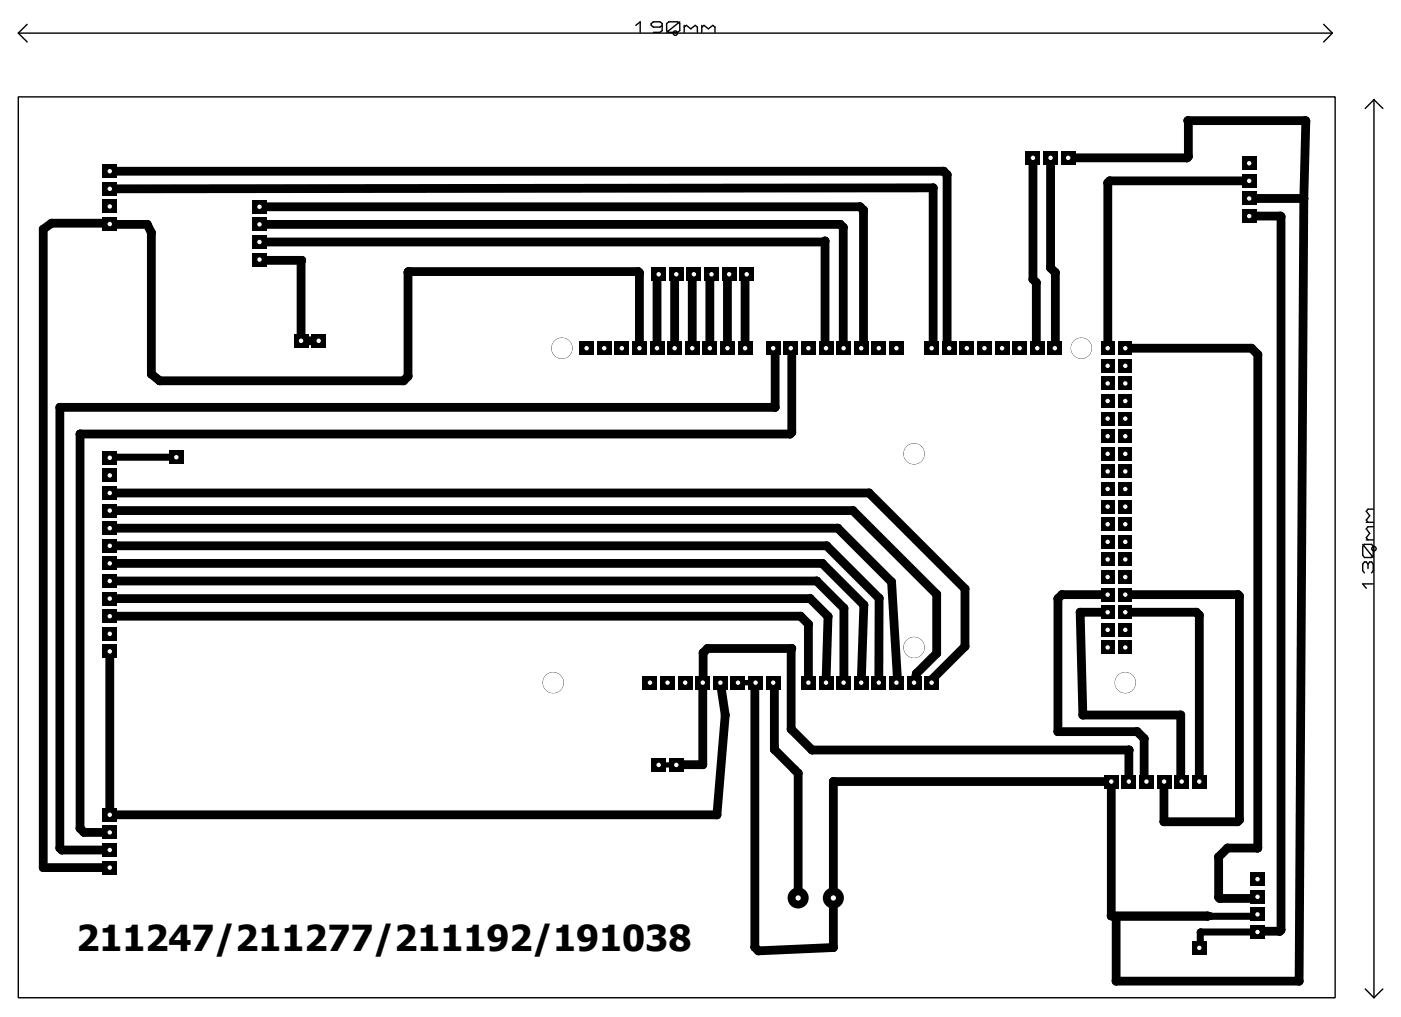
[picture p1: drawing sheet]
<svg xmlns="http://www.w3.org/2000/svg" width="202mm" height="147mm" viewBox="0 0 202 147" stroke-linecap="round" stroke-linejoin="round" font-family="sans-serif">
<defs><g id="words">
<text font-size="6.3" x="11" y="137.2">211247/211277/211192/191038</text>
</g></defs>
<path d="M106.5 98.5h2.5M95 110.4h2.6" fill="none" stroke="#000" stroke-width=".76"/>
<g fill="none" stroke="#000" stroke-width="1.3">
<path d="M15.8 24.7h120.3l.5 .5v24.7l.4 .3M15.8 27.2l118.8-.1v22.9l-.2 .2M37.4 29.8h86.7l.5 .5v19.6l-.3 .3M37.4 32.4h83.8l.5 .4v17.4M37.4 34.9h81.5l.1-.1v15.3l.2 .1M37.4 37.5l.2 .1h5.9l-.1 .1v11.5h2.6M95 39.6l-.2 .2v10.4M97.6 39.6l-.3 .2v10.4M100.1 39.6l-.2 .2v10.4M102.7 39.6l-.3 .2v10.4M105.2 39.6l-.2 .2v10.4M107.7 39.6l-.2 .2v10.4"/>
<path d="M149 22.8v17.5l.5 .5v9.3l.2 .1M151.6 22.8v15.8l.7 .7-.1 10.9M154.1 22.8h17.2l.2-.2-.1-5.2h16.9l-.2 11.2M180.2 26.1h-20.1l-.3 .3v23.8M180.2 31.2h4.5l.1 .1v102.9l-.2 .2h-3l-.2 .1M180.2 28.6h7.9M188.1 28.6l-.7 113h-26.4v-9.4h13.2M92.3 50.2v-10.8l-.2-.2h-33.2v.1v15l-.7 .6h-35.2l-1.2-.9v-20.4l-.6-1.2h-5.3l-.2-.2h-8.3l-1.2 .9v92.1h9.6M111.6 50.2l.2 .3v8.3h-103.2v63.6l.3 .3h6.9M114.1 50.2l.1 .2v12l-.2 .2h-102.5v56.9l.6 .6h3.7M159.8 50.2h.1M162.4 50.2h18.2l.9 1v71.1l-4.4 .1-1.3 1.2v5.9l.2 .1h5.2l.2-.2"/>
<path d="M15.8 73.7h107.3l12 12.1v8.5l-2.9 2.9-.3 1.3M15.8 71.1h109.6l13.8 13.9v8.3l-4.8 4.8v.4M15.8 78.8h103.5l7.5 7.5v12.2M15.8 76.2h105.1l7.7 7.8 .9 14.7-.2-.2M15.8 83.8h102l4 4-.1 10.7M15.8 94v23.6h87.6l1.2-14.4-.7-4.7M15.8 88.9h99.7l1.1 1.2v8.4M15.8 81.3h102.8l6 6-.3 11.2M15.8 86.4h101.1l2.6 2.6-.3 9.5M109 98.5l-.1 .1v38.1l.5 .5 10.8-.5v-23.9h40.1v19.3M111.6 98.5l.1 .2v9.4l3.5 3.5v18M159.8 85.8h-6.6l-.6 .6v19.2h11.5l1 1v5.8l.3 .4"/>
<path d="M159.8 88.3h-4l.4 14.9h14.2v9.4l.1 .2M162.4 85.8h16.2l.2 .2v32.3l-.3 .3h-10.6v-5.8M162.4 88.3h10.2l.4 .5v24M97.6 110.4l3.8-.1v-16.1l.7-.6h12.1l-.1 .1v11.5l3.1 3h45.7v4.6M168 112.8h-.1M160.3 132.2h13.9M160.3 132.1v.1"/>
</g>
<g fill="#000">
<circle cx="171.4" cy="17.4" r=".63"/>
<circle cx="171.5" cy="17.5" r=".63"/>
<circle cx="188.3" cy="17.4" r=".63"/>
<circle cx="188.4" cy="17.5" r=".63"/>
<circle cx="6.2" cy="33.1" r=".63"/>
<circle cx="7.4" cy="32.2" r=".63"/>
<circle cx="15.7" cy="32.2" r=".63"/>
<circle cx="15.9" cy="32.4" r=".63"/>
<circle cx="21.2" cy="32.4" r=".63"/>
<circle cx="21.8" cy="33.6" r=".63"/>
<circle cx="37.6" cy="37.6" r=".63"/>
<circle cx="43.4" cy="37.7" r=".63"/>
<circle cx="43.5" cy="37.6" r=".63"/>
<circle cx="58.9" cy="39.3" r=".63"/>
<circle cx="58.9" cy="39.2" r=".63"/>
<circle cx="92.1" cy="39.2" r=".63"/>
<circle cx="92.3" cy="39.4" r=".63"/>
<circle cx="94.8" cy="39.8" r=".63"/>
<circle cx="97.3" cy="39.8" r=".63"/>
<circle cx="99.9" cy="39.8" r=".63"/>
<circle cx="102.4" cy="39.8" r=".63"/>
<circle cx="105" cy="39.8" r=".63"/>
<circle cx="107.5" cy="39.8" r=".63"/>
<circle cx="118.9" cy="34.9" r=".63"/>
<circle cx="119" cy="34.8" r=".63"/>
<circle cx="121.2" cy="32.4" r=".63"/>
<circle cx="121.7" cy="32.8" r=".63"/>
<circle cx="124.1" cy="29.8" r=".63"/>
<circle cx="124.6" cy="30.3" r=".63"/>
<circle cx="134.6" cy="27.1" r=".63"/>
<circle cx="136.1" cy="24.7" r=".63"/>
<circle cx="136.6" cy="25.2" r=".63"/>
<circle cx="151.6" cy="38.7" r=".63"/>
<circle cx="152.3" cy="39.3" r=".63"/>
<circle cx="159.8" cy="26.4" r=".63"/>
<circle cx="160.1" cy="26.1" r=".63"/>
<circle cx="171.3" cy="22.8" r=".63"/>
<circle cx="171.5" cy="22.6" r=".63"/>
<circle cx="184.7" cy="31.2" r=".63"/>
<circle cx="184.8" cy="31.3" r=".63"/>
<circle cx="188.1" cy="28.6" r=".63"/>
<circle cx="8.6" cy="58.8" r=".63"/>
<circle cx="21.8" cy="54" r=".63"/>
<circle cx="23" cy="55" r=".63"/>
<circle cx="58.2" cy="55" r=".63"/>
<circle cx="58.9" cy="54.3" r=".63"/>
<circle cx="111.8" cy="50.5" r=".63"/>
<circle cx="111.8" cy="58.8" r=".63"/>
<circle cx="114.2" cy="50.4" r=".63"/>
<circle cx="119" cy="50.1" r=".63"/>
<circle cx="121.7" cy="50.2" r=".63"/>
<circle cx="124.6" cy="49.9" r=".63"/>
<circle cx="134.6" cy="50" r=".63"/>
<circle cx="136.6" cy="49.9" r=".63"/>
<circle cx="149" cy="40.3" r=".63"/>
<circle cx="149.5" cy="40.8" r=".63"/>
<circle cx="149.5" cy="50.1" r=".63"/>
<circle cx="152.3" cy="50.2" r=".63"/>
<circle cx="159.8" cy="50.2" r=".63"/>
<circle cx="180.6" cy="50.3" r=".63"/>
<circle cx="181.5" cy="51.2" r=".63"/>
<circle cx="11.5" cy="62.6" r=".63"/>
<circle cx="16.5" cy="66" r=".51"/>
<circle cx="16.6" cy="66" r=".51"/>
<circle cx="114" cy="62.6" r=".63"/>
<circle cx="114.2" cy="62.4" r=".63"/>
<circle cx="119.3" cy="78.8" r=".63"/>
<circle cx="120.9" cy="76.2" r=".63"/>
<circle cx="123.1" cy="73.7" r=".63"/>
<circle cx="125.4" cy="71.1" r=".63"/>
<circle cx="101.4" cy="98.5" r=".63"/>
<circle cx="101.4" cy="94.2" r=".63"/>
<circle cx="102.1" cy="93.6" r=".63"/>
<circle cx="108.9" cy="98.6" r=".63"/>
<circle cx="111.7" cy="98.7" r=".63"/>
<circle cx="114.1" cy="93.7" r=".63"/>
<circle cx="114.2" cy="93.6" r=".63"/>
<circle cx="115.5" cy="88.9" r=".63"/>
<circle cx="116.6" cy="90.1" r=".63"/>
<circle cx="116.9" cy="86.4" r=".63"/>
<circle cx="117.8" cy="83.8" r=".63"/>
<circle cx="118.6" cy="81.3" r=".63"/>
<circle cx="119.5" cy="89" r=".63"/>
<circle cx="121.8" cy="87.8" r=".63"/>
<circle cx="121.8" cy="98.5" r=".63"/>
<circle cx="124.6" cy="87.3" r=".63"/>
<circle cx="126.8" cy="86.3" r=".63"/>
<circle cx="128.6" cy="84" r=".63"/>
<circle cx="129.5" cy="98.7" r=".63"/>
<circle cx="132.2" cy="97.2" r=".63"/>
<circle cx="134.4" cy="98.1" r=".63"/>
<circle cx="135.1" cy="85.8" r=".63"/>
<circle cx="135.1" cy="94.3" r=".63"/>
<circle cx="139.2" cy="85" r=".63"/>
<circle cx="139.2" cy="93.3" r=".63"/>
<circle cx="152.6" cy="86.4" r=".63"/>
<circle cx="153.2" cy="85.8" r=".63"/>
<circle cx="155.8" cy="88.4" r=".63"/>
<circle cx="172.6" cy="88.4" r=".63"/>
<circle cx="173" cy="88.8" r=".63"/>
<circle cx="178.6" cy="85.8" r=".63"/>
<circle cx="178.8" cy="86" r=".63"/>
<circle cx="11.5" cy="119.5" r=".63"/>
<circle cx="97.6" cy="110.4" r=".63"/>
<circle cx="101.4" cy="110.4" r=".63"/>
<circle cx="103.4" cy="117.6" r=".63"/>
<circle cx="104.6" cy="103.2" r=".63"/>
<circle cx="111.7" cy="107.6" r=".63"/>
<circle cx="111.7" cy="108.2" r=".63"/>
<circle cx="114.1" cy="105.2" r=".63"/>
<circle cx="114.7" cy="111.1" r=".63"/>
<circle cx="115.2" cy="111.6" r=".63"/>
<circle cx="117.2" cy="108.2" r=".63"/>
<circle cx="120.2" cy="112.8" r=".63"/>
<circle cx="152.6" cy="105.6" r=".63"/>
<circle cx="156.2" cy="103.2" r=".63"/>
<circle cx="162.9" cy="108.3" r=".63"/>
<circle cx="162.9" cy="108.2" r=".63"/>
<circle cx="164.1" cy="105.6" r=".63"/>
<circle cx="165.1" cy="112.4" r=".63"/>
<circle cx="165.1" cy="106.6" r=".63"/>
<circle cx="167.9" cy="118.6" r=".63"/>
<circle cx="167.9" cy="112.8" r=".63"/>
<circle cx="170.4" cy="103.2" r=".63"/>
<circle cx="170.4" cy="112.6" r=".63"/>
<circle cx="178.5" cy="118.6" r=".63"/>
<circle cx="178.8" cy="118.3" r=".63"/>
<circle cx="6.2" cy="125.2" r=".63"/>
<circle cx="8.6" cy="122.4" r=".63"/>
<circle cx="8.9" cy="122.7" r=".63"/>
<circle cx="12.1" cy="120.1" r=".63"/>
<circle cx="108.9" cy="136.7" r=".63"/>
<circle cx="109.4" cy="137.2" r=".63"/>
<circle cx="120.2" cy="136.7" r=".63"/>
<circle cx="160.3" cy="132.2" r=".63"/>
<circle cx="161" cy="132.2" r=".63"/>
<circle cx="173.2" cy="134.5" r=".51"/>
<circle cx="173.2" cy="136.6" r=".51"/>
<circle cx="174.2" cy="132.2" r=".51"/>
<circle cx="174.2" cy="132.2" r=".63"/>
<circle cx="174.2" cy="132.2" r=".12"/>
<circle cx="174.6" cy="132.2" r=".12"/>
<circle cx="174.6" cy="132.2" r=".51"/>
<circle cx="174.7" cy="132.2" r=".51"/>
<circle cx="174.7" cy="132.2" r=".12"/>
<circle cx="175.8" cy="123.7" r=".63"/>
<circle cx="175.8" cy="129.5" r=".63"/>
<circle cx="176" cy="129.7" r=".63"/>
<circle cx="177.1" cy="122.4" r=".63"/>
<circle cx="181.2" cy="132.2" r=".51"/>
<circle cx="181.2" cy="132.2" r=".12"/>
<circle cx="181.2" cy="129.7" r=".63"/>
<circle cx="181.4" cy="122.4" r=".63"/>
<circle cx="181.5" cy="122.3" r=".63"/>
<circle cx="181.6" cy="134.4" r=".63"/>
<circle cx="181.8" cy="132.2" r=".12"/>
<circle cx="182.1" cy="132" r=".12"/>
<circle cx="184.6" cy="134.4" r=".63"/>
<circle cx="184.8" cy="134.2" r=".63"/>
<circle cx="161" cy="141.6" r=".63"/>
<circle cx="187.4" cy="141.6" r=".63"/>
</g>
<path d="M174.2 132.2h.4M174.7 132.2h-.1M181.4 131.9l.7 .1-.3 .2h-.6z" fill="none" stroke="#000" stroke-width=".25"/>
<path d="M16.5 66h.1M16.5 66l-.7 .1M16.6 66h8.8M174.2 132.2h.5M174.6 132.2h6.6M181.4 134.5h-8.2v2.1l-.2 .2" fill="none" stroke="#000" stroke-width="1"/>
<path d="M158.9 49.3h1.9v1.9h-1.9z" fill="#000"/>
<circle cx="159.8" cy="50.2" r=".32" fill="#fff"/>
<path d="M161.4 49.3h1.9v1.9h-1.9z" fill="#000"/>
<circle cx="162.4" cy="50.2" r=".32" fill="#fff"/>
<path d="M158.9 51.8h1.9v1.9h-1.9z" fill="#000"/>
<circle cx="159.8" cy="52.8" r=".32" fill="#fff"/>
<path d="M161.4 51.8h1.9v1.9h-1.9z" fill="#000"/>
<circle cx="162.4" cy="52.8" r=".32" fill="#fff"/>
<path d="M158.9 54.4h1.9v1.9h-1.9z" fill="#000"/>
<circle cx="159.8" cy="55.3" r=".32" fill="#fff"/>
<path d="M161.4 54.4h1.9v1.9h-1.9z" fill="#000"/>
<circle cx="162.4" cy="55.3" r=".32" fill="#fff"/>
<path d="M158.9 56.9h1.9v1.9h-1.9z" fill="#000"/>
<circle cx="159.8" cy="57.9" r=".32" fill="#fff"/>
<path d="M161.4 56.9h1.9v1.9h-1.9z" fill="#000"/>
<circle cx="162.4" cy="57.9" r=".32" fill="#fff"/>
<path d="M158.9 59.5h1.9v1.9h-1.9z" fill="#000"/>
<circle cx="159.8" cy="60.4" r=".32" fill="#fff"/>
<path d="M161.4 59.5h1.9v1.9h-1.9z" fill="#000"/>
<circle cx="162.4" cy="60.4" r=".32" fill="#fff"/>
<path d="M158.9 62h1.9v1.9h-1.9z" fill="#000"/>
<circle cx="159.8" cy="62.9" r=".32" fill="#fff"/>
<path d="M161.4 62h1.9v1.9h-1.9z" fill="#000"/>
<circle cx="162.4" cy="62.9" r=".32" fill="#fff"/>
<path d="M158.9 64.5h1.9v1.9h-1.9z" fill="#000"/>
<circle cx="159.8" cy="65.5" r=".32" fill="#fff"/>
<path d="M161.4 64.5h1.9v1.9h-1.9z" fill="#000"/>
<circle cx="162.4" cy="65.5" r=".32" fill="#fff"/>
<path d="M158.9 67.1h1.9v1.9h-1.9z" fill="#000"/>
<circle cx="159.8" cy="68" r=".32" fill="#fff"/>
<path d="M161.4 67.1h1.9v1.9h-1.9z" fill="#000"/>
<circle cx="162.4" cy="68" r=".32" fill="#fff"/>
<path d="M158.9 69.6h1.9v1.9h-1.9z" fill="#000"/>
<circle cx="159.8" cy="70.6" r=".32" fill="#fff"/>
<path d="M161.4 69.6h1.9v1.9h-1.9z" fill="#000"/>
<circle cx="162.4" cy="70.6" r=".32" fill="#fff"/>
<path d="M158.9 72.2h1.9v1.9h-1.9z" fill="#000"/>
<circle cx="159.8" cy="73.1" r=".32" fill="#fff"/>
<path d="M161.4 72.2h1.9v1.9h-1.9z" fill="#000"/>
<circle cx="162.4" cy="73.1" r=".32" fill="#fff"/>
<path d="M158.9 74.7h1.9v1.9h-1.9z" fill="#000"/>
<circle cx="159.8" cy="75.6" r=".32" fill="#fff"/>
<path d="M161.4 74.7h1.9v1.9h-1.9z" fill="#000"/>
<circle cx="162.4" cy="75.6" r=".32" fill="#fff"/>
<path d="M158.9 77.2h1.9v1.9h-1.9z" fill="#000"/>
<circle cx="159.8" cy="78.2" r=".32" fill="#fff"/>
<path d="M161.4 77.2h1.9v1.9h-1.9z" fill="#000"/>
<circle cx="162.4" cy="78.2" r=".32" fill="#fff"/>
<path d="M158.9 79.8h1.9v1.9h-1.9z" fill="#000"/>
<circle cx="159.8" cy="80.7" r=".32" fill="#fff"/>
<path d="M161.4 79.8h1.9v1.9h-1.9z" fill="#000"/>
<circle cx="162.4" cy="80.7" r=".32" fill="#fff"/>
<path d="M158.9 82.3h1.9v1.9h-1.9z" fill="#000"/>
<circle cx="159.8" cy="83.3" r=".32" fill="#fff"/>
<path d="M161.4 82.3h1.9v1.9h-1.9z" fill="#000"/>
<circle cx="162.4" cy="83.3" r=".32" fill="#fff"/>
<path d="M158.9 84.9h1.9v1.9h-1.9z" fill="#000"/>
<circle cx="159.8" cy="85.8" r=".32" fill="#fff"/>
<path d="M161.4 84.9h1.9v1.9h-1.9z" fill="#000"/>
<circle cx="162.4" cy="85.8" r=".32" fill="#fff"/>
<path d="M158.9 87.4h1.9v1.9h-1.9z" fill="#000"/>
<circle cx="159.8" cy="88.3" r=".32" fill="#fff"/>
<path d="M161.4 87.4h1.9v1.9h-1.9z" fill="#000"/>
<circle cx="162.4" cy="88.3" r=".32" fill="#fff"/>
<path d="M158.9 89.9h1.9v1.9h-1.9z" fill="#000"/>
<circle cx="159.8" cy="90.9" r=".32" fill="#fff"/>
<path d="M161.4 89.9h1.9v1.9h-1.9z" fill="#000"/>
<circle cx="162.4" cy="90.9" r=".32" fill="#fff"/>
<path d="M158.9 92.5h1.9v1.9h-1.9z" fill="#000"/>
<circle cx="159.8" cy="93.4" r=".32" fill="#fff"/>
<path d="M161.4 92.5h1.9v1.9h-1.9z" fill="#000"/>
<circle cx="162.4" cy="93.4" r=".32" fill="#fff"/>
<path d="M115.6 97.5h2v2h-2z" fill="#000"/>
<circle cx="116.6" cy="98.5" r=".32" fill="#fff"/>
<path d="M118.2 97.5h2v2h-2z" fill="#000"/>
<circle cx="119.2" cy="98.5" r=".32" fill="#fff"/>
<path d="M120.7 97.5h2v2h-2z" fill="#000"/>
<circle cx="121.7" cy="98.5" r=".32" fill="#fff"/>
<path d="M123.2 97.5h2.1v2h-2.1z" fill="#000"/>
<circle cx="124.3" cy="98.5" r=".32" fill="#fff"/>
<path d="M125.8 97.5h2v2h-2z" fill="#000"/>
<circle cx="126.8" cy="98.5" r=".32" fill="#fff"/>
<path d="M128.3 97.5h2v2h-2z" fill="#000"/>
<circle cx="129.3" cy="98.5" r=".32" fill="#fff"/>
<path d="M130.9 97.5h2v2h-2z" fill="#000"/>
<circle cx="131.9" cy="98.5" r=".32" fill="#fff"/>
<path d="M133.4 97.5h2v2h-2z" fill="#000"/>
<circle cx="134.4" cy="98.5" r=".32" fill="#fff"/>
<path d="M92.8 97.5h2v2h-2z" fill="#000"/>
<circle cx="93.8" cy="98.5" r=".32" fill="#fff"/>
<path d="M95.3 97.5h2v2h-2z" fill="#000"/>
<circle cx="96.3" cy="98.5" r=".32" fill="#fff"/>
<path d="M97.8 97.5h2.1v2h-2.1z" fill="#000"/>
<circle cx="98.9" cy="98.5" r=".32" fill="#fff"/>
<path d="M100.4 97.5h2v2h-2z" fill="#000"/>
<circle cx="101.4" cy="98.5" r=".32" fill="#fff"/>
<path d="M102.9 97.5h2v2h-2z" fill="#000"/>
<circle cx="103.9" cy="98.5" r=".32" fill="#fff"/>
<path d="M105.5 97.5h2v2h-2z" fill="#000"/>
<circle cx="106.5" cy="98.5" r=".32" fill="#fff"/>
<path d="M108 97.5h2v2h-2z" fill="#000"/>
<circle cx="109" cy="98.5" r=".32" fill="#fff"/>
<path d="M110.5 97.5h2.1v2h-2.1z" fill="#000"/>
<circle cx="111.6" cy="98.5" r=".32" fill="#fff"/>
<path d="M133.4 49.2h2v2.1h-2z" fill="#000"/>
<circle cx="134.4" cy="50.2" r=".32" fill="#fff"/>
<path d="M135.9 49.2h2.1v2.1h-2.1z" fill="#000"/>
<circle cx="137" cy="50.2" r=".32" fill="#fff"/>
<path d="M138.5 49.2h2v2.1h-2z" fill="#000"/>
<circle cx="139.5" cy="50.2" r=".32" fill="#fff"/>
<path d="M141 49.2h2v2.1h-2z" fill="#000"/>
<circle cx="142" cy="50.2" r=".32" fill="#fff"/>
<path d="M143.6 49.2h2v2.1h-2z" fill="#000"/>
<circle cx="144.6" cy="50.2" r=".32" fill="#fff"/>
<path d="M146.1 49.2h2v2.1h-2z" fill="#000"/>
<circle cx="147.1" cy="50.2" r=".32" fill="#fff"/>
<path d="M148.6 49.2h2.1v2.1h-2.1z" fill="#000"/>
<circle cx="149.7" cy="50.2" r=".32" fill="#fff"/>
<path d="M151.2 49.2h2v2.1h-2z" fill="#000"/>
<circle cx="152.2" cy="50.2" r=".32" fill="#fff"/>
<path d="M110.5 49.2h2.1v2.1h-2.1z" fill="#000"/>
<circle cx="111.6" cy="50.2" r=".32" fill="#fff"/>
<path d="M113.1 49.2h2v2.1h-2z" fill="#000"/>
<circle cx="114.1" cy="50.2" r=".32" fill="#fff"/>
<path d="M115.6 49.2h2v2.1h-2z" fill="#000"/>
<circle cx="116.6" cy="50.2" r=".32" fill="#fff"/>
<path d="M118.2 49.2h2v2.1h-2z" fill="#000"/>
<circle cx="119.2" cy="50.2" r=".32" fill="#fff"/>
<path d="M120.7 49.2h2v2.1h-2z" fill="#000"/>
<circle cx="121.7" cy="50.2" r=".32" fill="#fff"/>
<path d="M123.2 49.2h2.1v2.1h-2.1z" fill="#000"/>
<circle cx="124.3" cy="50.2" r=".32" fill="#fff"/>
<path d="M125.8 49.2h2v2.1h-2z" fill="#000"/>
<circle cx="126.8" cy="50.2" r=".32" fill="#fff"/>
<path d="M128.3 49.2h2v2.1h-2z" fill="#000"/>
<circle cx="129.3" cy="50.2" r=".32" fill="#fff"/>
<path d="M83.6 49.2h2v2.1h-2z" fill="#000"/>
<circle cx="84.6" cy="50.2" r=".32" fill="#fff"/>
<path d="M86.2 49.2h2v2.1h-2z" fill="#000"/>
<circle cx="87.2" cy="50.2" r=".32" fill="#fff"/>
<path d="M88.7 49.2h2v2.1h-2z" fill="#000"/>
<circle cx="89.7" cy="50.2" r=".32" fill="#fff"/>
<path d="M91.2 49.2h2.1v2.1h-2.1z" fill="#000"/>
<circle cx="92.3" cy="50.2" r=".32" fill="#fff"/>
<path d="M93.8 49.2h2v2.1h-2z" fill="#000"/>
<circle cx="94.8" cy="50.2" r=".32" fill="#fff"/>
<path d="M96.3 49.2h2v2.1h-2z" fill="#000"/>
<circle cx="97.3" cy="50.2" r=".32" fill="#fff"/>
<path d="M98.9 49.2h2v2.1h-2z" fill="#000"/>
<circle cx="99.9" cy="50.2" r=".32" fill="#fff"/>
<path d="M101.4 49.2h2v2.1h-2z" fill="#000"/>
<circle cx="102.4" cy="50.2" r=".32" fill="#fff"/>
<path d="M103.9 49.2h2.1v2.1h-2.1z" fill="#000"/>
<circle cx="105" cy="50.2" r=".32" fill="#fff"/>
<path d="M106.5 49.2h2v2.1h-2z" fill="#000"/>
<circle cx="107.5" cy="50.2" r=".32" fill="#fff"/>
<circle cx="156" cy="50.3" r="1.53" fill="#000"/>
<circle cx="156" cy="50.3" r="1.5" fill="#fff"/>
<circle cx="81.1" cy="50.3" r="1.53" fill="#000"/>
<circle cx="81.1" cy="50.3" r="1.5" fill="#fff"/>
<circle cx="162.4" cy="98.5" r="1.53" fill="#000"/>
<circle cx="162.4" cy="98.5" r="1.5" fill="#fff"/>
<circle cx="131.9" cy="93.4" r="1.53" fill="#000"/>
<circle cx="131.9" cy="93.4" r="1.5" fill="#fff"/>
<circle cx="131.9" cy="65.5" r="1.53" fill="#000"/>
<circle cx="131.9" cy="65.5" r="1.5" fill="#fff"/>
<circle cx="79.8" cy="98.5" r="1.53" fill="#000"/>
<circle cx="79.8" cy="98.5" r="1.5" fill="#fff"/>
<path d="M14.8 65h2v2.1h-2z" fill="#000"/>
<circle cx="15.8" cy="66.1" r=".32" fill="#fff"/>
<path d="M14.8 67.6h2v2h-2z" fill="#000"/>
<circle cx="15.8" cy="68.6" r=".32" fill="#fff"/>
<path d="M14.8 70.1h2v2h-2z" fill="#000"/>
<circle cx="15.8" cy="71.1" r=".32" fill="#fff"/>
<path d="M14.8 72.7h2v2h-2z" fill="#000"/>
<circle cx="15.8" cy="73.7" r=".32" fill="#fff"/>
<path d="M14.8 75.2h2v2h-2z" fill="#000"/>
<circle cx="15.8" cy="76.2" r=".32" fill="#fff"/>
<path d="M14.8 77.7h2v2.1h-2z" fill="#000"/>
<circle cx="15.8" cy="78.8" r=".32" fill="#fff"/>
<path d="M14.8 80.3h2v2h-2z" fill="#000"/>
<circle cx="15.8" cy="81.3" r=".32" fill="#fff"/>
<path d="M14.8 82.8h2v2h-2z" fill="#000"/>
<circle cx="15.8" cy="83.8" r=".32" fill="#fff"/>
<path d="M14.8 85.4h2v2h-2z" fill="#000"/>
<circle cx="15.8" cy="86.4" r=".32" fill="#fff"/>
<path d="M14.8 87.9h2v2h-2z" fill="#000"/>
<circle cx="15.8" cy="88.9" r=".32" fill="#fff"/>
<path d="M14.8 90.4h2v2.1h-2z" fill="#000"/>
<circle cx="15.8" cy="91.5" r=".32" fill="#fff"/>
<path d="M14.8 93h2v2h-2z" fill="#000"/>
<circle cx="15.8" cy="94" r=".32" fill="#fff"/>
<path d="M14.8 116.6h2v2h-2z" fill="#000"/>
<circle cx="15.8" cy="117.6" r=".32" fill="#fff"/>
<path d="M14.8 119.1h2v2h-2z" fill="#000"/>
<circle cx="15.8" cy="120.1" r=".32" fill="#fff"/>
<path d="M14.8 121.6h2v2.1h-2z" fill="#000"/>
<circle cx="15.8" cy="122.7" r=".32" fill="#fff"/>
<path d="M14.8 124.2h2v2h-2z" fill="#000"/>
<circle cx="15.8" cy="125.2" r=".32" fill="#fff"/>
<circle cx="115.2" cy="129.6" r="1.52" fill="#000"/>
<circle cx="115.2" cy="129.6" r=".38" fill="#fff"/>
<circle cx="120.2" cy="129.6" r="1.52" fill="#000"/>
<circle cx="120.2" cy="129.6" r=".38" fill="#fff"/>
<path d="M14.8 23.7h2v2h-2z" fill="#000"/>
<circle cx="15.8" cy="24.7" r=".32" fill="#fff"/>
<path d="M14.8 26.2h2v2.1h-2z" fill="#000"/>
<circle cx="15.8" cy="27.2" r=".32" fill="#fff"/>
<path d="M14.8 28.8h2v2h-2z" fill="#000"/>
<circle cx="15.8" cy="29.8" r=".32" fill="#fff"/>
<path d="M14.8 31.3h2v2h-2z" fill="#000"/>
<circle cx="15.8" cy="32.3" r=".32" fill="#fff"/>
<path d="M36.4 36.4h2v2.1h-2z" fill="#000"/>
<circle cx="37.4" cy="37.5" r=".32" fill="#fff"/>
<path d="M36.4 33.9h2v2h-2z" fill="#000"/>
<circle cx="37.4" cy="34.9" r=".32" fill="#fff"/>
<path d="M36.4 31.4h2v2h-2z" fill="#000"/>
<circle cx="37.4" cy="32.4" r=".32" fill="#fff"/>
<path d="M36.4 28.8h2v2h-2z" fill="#000"/>
<circle cx="37.4" cy="29.8" r=".32" fill="#fff"/>
<path d="M94 38.6h2v2h-2z" fill="#000"/>
<circle cx="95" cy="39.6" r=".32" fill="#fff"/>
<path d="M96.6 38.6h2v2h-2z" fill="#000"/>
<circle cx="97.6" cy="39.6" r=".32" fill="#fff"/>
<path d="M99.1 38.6h2v2h-2z" fill="#000"/>
<circle cx="100.1" cy="39.6" r=".32" fill="#fff"/>
<path d="M101.6 38.6h2.1v2h-2.1z" fill="#000"/>
<circle cx="102.7" cy="39.6" r=".32" fill="#fff"/>
<path d="M104.2 38.6h2v2h-2z" fill="#000"/>
<circle cx="105.2" cy="39.6" r=".32" fill="#fff"/>
<path d="M106.7 38.6h2v2h-2z" fill="#000"/>
<circle cx="107.7" cy="39.6" r=".32" fill="#fff"/>
<path d="M179.2 30.2h2v2h-2z" fill="#000"/>
<circle cx="180.2" cy="31.2" r=".32" fill="#fff"/>
<path d="M179.2 27.6h2v2h-2z" fill="#000"/>
<circle cx="180.2" cy="28.6" r=".32" fill="#fff"/>
<path d="M179.2 25.1h2v2h-2z" fill="#000"/>
<circle cx="180.2" cy="26.1" r=".32" fill="#fff"/>
<path d="M179.2 22.5h2v2.1h-2z" fill="#000"/>
<circle cx="180.2" cy="23.6" r=".32" fill="#fff"/>
<path d="M180.4 133.5h2v2h-2z" fill="#000"/>
<circle cx="181.4" cy="134.5" r=".32" fill="#fff"/>
<path d="M180.4 130.9h2v2.1h-2z" fill="#000"/>
<circle cx="181.4" cy="131.9" r=".32" fill="#fff"/>
<path d="M180.4 128.4h2v2h-2z" fill="#000"/>
<circle cx="181.4" cy="129.4" r=".32" fill="#fff"/>
<path d="M180.4 125.9h2v2h-2z" fill="#000"/>
<circle cx="181.4" cy="126.9" r=".32" fill="#fff"/>
<path d="M94 109.4h2v2h-2z" fill="#000"/>
<circle cx="95" cy="110.4" r=".32" fill="#fff"/>
<path d="M96.6 109.4h2v2h-2z" fill="#000"/>
<circle cx="97.6" cy="110.4" r=".32" fill="#fff"/>
<path d="M159.3 111.8h2v2h-2z" fill="#000"/>
<circle cx="160.3" cy="112.8" r=".32" fill="#fff"/>
<path d="M161.9 111.8h2v2h-2z" fill="#000"/>
<circle cx="162.9" cy="112.8" r=".32" fill="#fff"/>
<path d="M164.4 111.8h2v2h-2z" fill="#000"/>
<circle cx="165.4" cy="112.8" r=".32" fill="#fff"/>
<path d="M166.9 111.8h2.1v2h-2.1z" fill="#000"/>
<circle cx="168" cy="112.8" r=".32" fill="#fff"/>
<path d="M169.5 111.8h2v2h-2z" fill="#000"/>
<circle cx="170.5" cy="112.8" r=".32" fill="#fff"/>
<path d="M172 111.8h2v2h-2z" fill="#000"/>
<circle cx="173" cy="112.8" r=".32" fill="#fff"/>
<path d="M148 21.8h2v2h-2z" fill="#000"/>
<circle cx="149" cy="22.8" r=".32" fill="#fff"/>
<path d="M150.6 21.8h2v2h-2z" fill="#000"/>
<circle cx="151.6" cy="22.8" r=".32" fill="#fff"/>
<path d="M153.1 21.8h2v2h-2z" fill="#000"/>
<circle cx="154.1" cy="22.8" r=".32" fill="#fff"/>
<path d="M172 135.8h2v2h-2z" fill="#000"/>
<circle cx="173" cy="136.8" r=".32" fill="#fff"/>
<path d="M24.4 65h2v2h-2z" fill="#000"/>
<circle cx="25.4" cy="66" r=".32" fill="#fff"/>
<path d="M42.4 48.2h2v2h-2z" fill="#000"/>
<circle cx="43.4" cy="49.2" r=".32" fill="#fff"/>
<path d="M45 48.2h2v2h-2z" fill="#000"/>
<circle cx="46" cy="49.2" r=".32" fill="#fff"/>
<g fill="none" stroke="#000" stroke-width=".2">
<path d="M2.6 14h190v130h-190zM2.6 4.8h189.6M2.6 4.8l1.3 1.2M3.9 3.5l-1.3 1.3M91.7 3.7l.7-.6v1.6M95.5 3.7l-.3 .2h-.9l-.3-.2v-.3l.3-.3h.9l.3 .3v1l-.3 .3h-.9M96.2 3.4l.3-.3h1.3l.3 .3v1l-.3 .3h-1.3l-.3-.3zM98.1 3.1l-1.9 1.6M98.7 3.7v1M98.7 3.9l.3-.2 .7 .5 .6-.5 .3 .2v.8M101.3 3.7v1M101.3 3.9l.3-.2 .6 .5 .6-.5 .4 .2v.8"/>
<path d="M191 3.5l1.2 1.3M192.2 4.8l-1.2 1.2M198.2 14.4v129.6M198.2 14.4l-1.2 1.2M198.2 14.4l1.3 1.2M196.6 78.5l1.5 1.9M196.9 78.5h1l.2 .4v1.2l-.2 .3h-1l-.3-.3v-1.2zM197.1 77.9h1M197.1 75.4h1M198.1 76h-.7l-.3 .3 .5 .7-.5 .6 .3 .3M198.1 73.5h-.7l-.3 .3 .5 .6-.5 .6 .3 .4M197.4 81.4l-.3-.3h-.2l-.3 .3v.9l.3 .4"/>
<path d="M197.4 81.4l.2-.3h.3l.2 .3v.9l-.2 .4M197.4 81.4v.6M198.1 84.3h-1.5l.5 .6M197 142.7l1.2 1.3M199.5 142.7l-1.3 1.3"/>
<circle cx="97.4" cy="4.8" r=".32"/>
<circle cx="198.2" cy="79.2" r=".32"/>
</g>
<use href="#words"/>
</svg>
